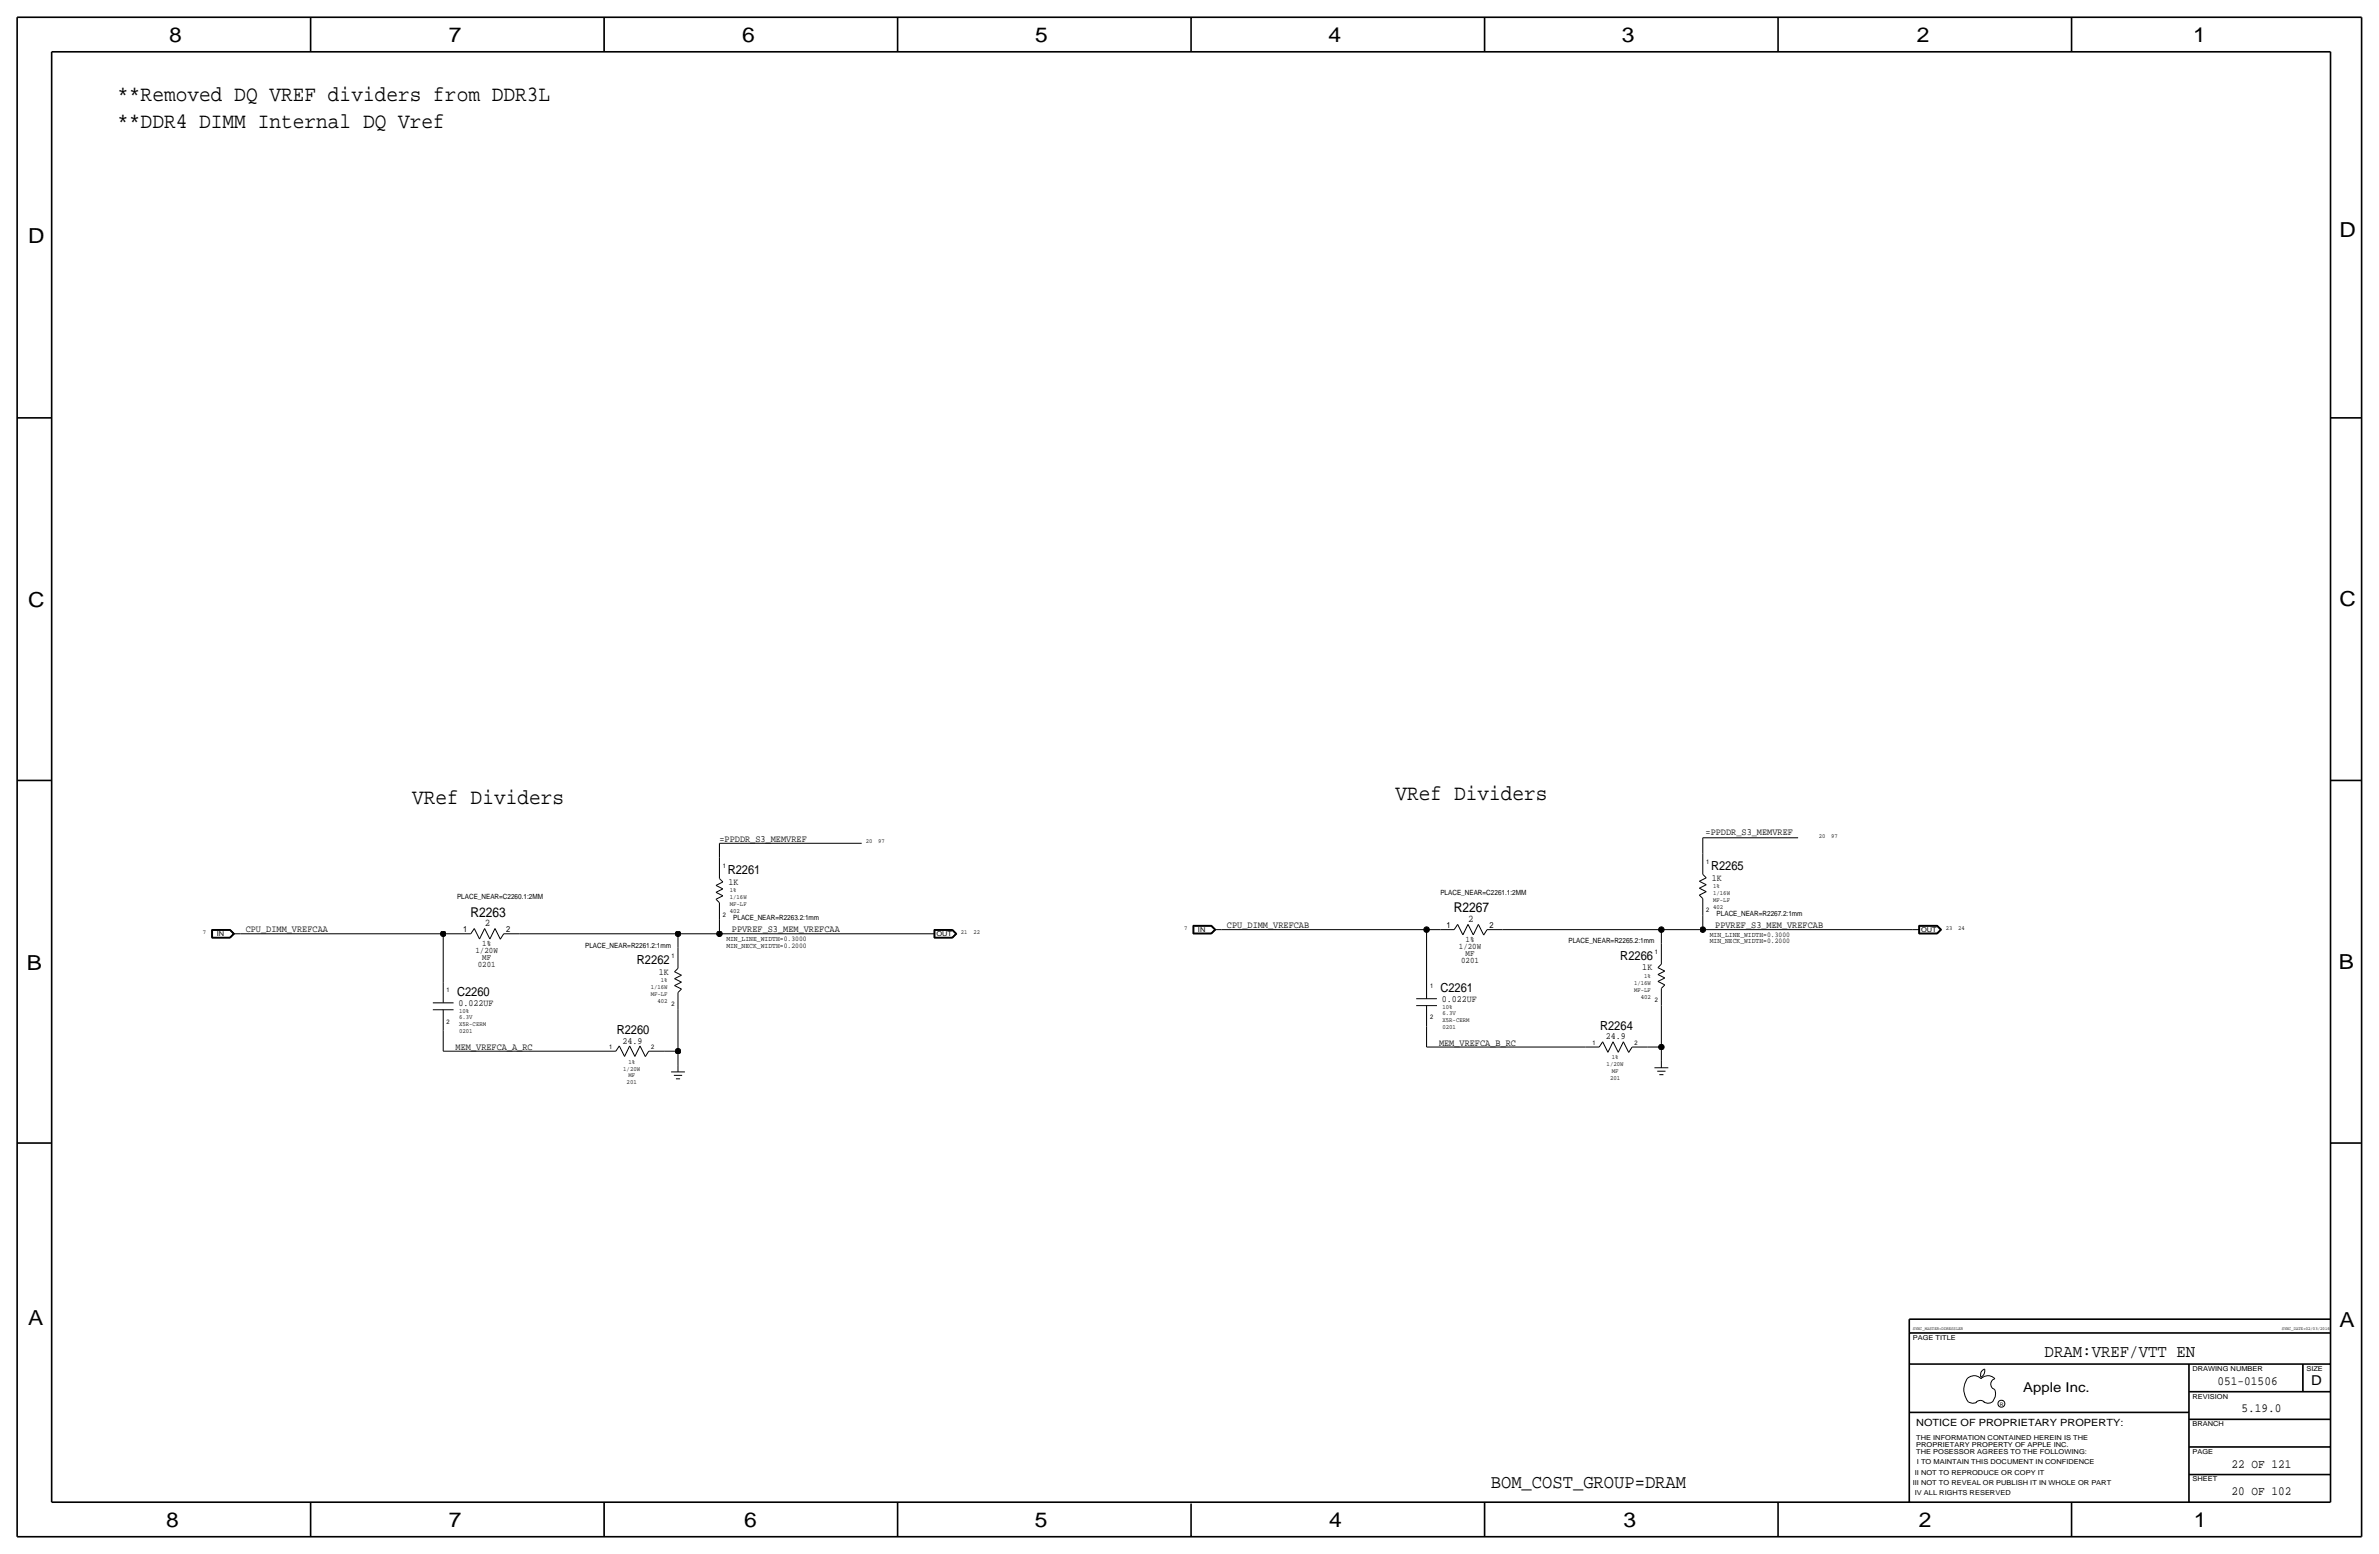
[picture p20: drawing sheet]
<svg xmlns="http://www.w3.org/2000/svg" width="875mm" height="572mm" viewBox="0 0 875 572" stroke-linecap="round" stroke-linejoin="round" font-family="sans-serif">
<defs><g id="words">
<g font-size="8">
<text x="43.1" y="37.1">**Removed DQ VREF dividers from DDR3L</text>
<text x="43.1" y="47.2">**DDR4 DIMM Internal DQ Vref</text>
<text x="151.6" y="295.7">VRef Dividers</text>
<text x="513.3" y="294.1">VRef Dividers</text>
</g>
<g font-size="7.6">
<text x="62.2" y="15.5">8</text>
<text x="165" y="15.5">7</text>
<text x="273" y="15.5">6</text>
<text x="380.7" y="15.5">5</text>
<text x="488.6" y="15.5">4</text>
<text x="596.6" y="15.5">3</text>
<text x="705.1" y="15.5">2</text>
<text x="806.7" y="15.5">1</text>
<text x="10.4" y="89.4">D</text>
<text x="860.5" y="87.1">D</text>
<text x="10.4" y="223.3">C</text>
<text x="860.5" y="222.8">C</text>
<text x="9.8" y="356.6">B</text>
<text x="860.2" y="356.4">B</text>
<text x="10.4" y="487.4">A</text>
<text x="860.5" y="488.2">A</text>
<text x="61.2" y="561.6">8</text>
<text x="165" y="561.6">7</text>
<text x="273.8" y="561.6">6</text>
<text x="380.7" y="561.6">5</text>
<text x="488.9" y="561.6">4</text>
<text x="597.1" y="561.6">3</text>
<text x="705.8" y="561.6">2</text>
<text x="806.9" y="561.6">1</text>
</g>
<text font-size="7.1" x="548.3" y="547.4">BOM_COST_GROUP=DRAM</text>
<text font-size="6.5" x="752" y="499.1">DRAM:VREF/VTT EN</text>
<g font-size="5">
<text x="534.7" y="335.5">R2267</text>
<text x="173" y="337.1">R2263</text>
<text x="850.1" y="509.3">D</text>
<text x="744.2" y="511.8">Apple Inc.</text>
</g>
<g font-size="4.6">
<text x="267.7" y="321.6">R2261</text>
<text x="629.4" y="320">R2265</text>
<text x="596" y="353.1">R2266</text>
<text x="234.3" y="354.6">R2262</text>
<text x="529.8" y="364.7">C2261</text>
<text x="168.1" y="366.3">C2260</text>
<text x="226.8" y="380.2">R2260</text>
<text x="588.5" y="378.7">R2264</text>
<text x="815.7" y="509.3">051-01506</text>
<text x="824.4" y="519.4">5.19.0</text>
<text x="820.8" y="539.8">22 OF 121</text>
<text x="820.8" y="549.9">20 OF 102</text>
</g>
<g font-size="3.8">
<text x="178.3" y="340.6">2</text>
<text x="540" y="339.1">2</text>
</g>
<text font-size="3.7" x="704.8" y="524.5">NOTICE OF PROPRIETARY PROPERTY:</text>
<g font-size="3.5">
<text x="264.6" y="309.6">=PPDDR_S3_MEMVREF</text>
<text x="627.3" y="307.1">=PPDDR_S3_MEMVREF</text>
<text x="629.6" y="323.9">1K</text>
<text x="267.9" y="325.4">1K</text>
<text x="451.3" y="341.4">CPU_DIMM_VREFCAB</text>
<text x="630.9" y="341.4">PPVREF_S3_MEM_VREFCAB</text>
<text x="90.4" y="342.9">CPU_DIMM_VREFCAA</text>
<text x="269.2" y="342.9">PPVREF_S3_MEM_VREFCAA</text>
<text x="242.4" y="358.4">1K</text>
<text x="604.1" y="356.9">1K</text>
<text x="168.6" y="370.1">0.022UF</text>
<text x="530.3" y="368.6">0.022UF</text>
<text x="228.9" y="383.8">24.9</text>
<text x="590.6" y="382.3">24.9</text>
<text x="167.6" y="386.1">MEM_VREFCA_A_RC</text>
<text x="529.3" y="384.6">MEM_VREFCA_B_RC</text>
</g>
<g font-size="3.1">
<text x="532.1" y="341.1">1</text>
<text x="547.8" y="341.1">2</text>
<text x="170.4" y="342.6">1</text>
<text x="177.4" y="348">1%</text>
<text x="186.1" y="342.6">2</text>
<text x="539.1" y="346.5">1%</text>
<text x="174.9" y="350.5">1/20W</text>
<text x="177.4" y="353.1">MF</text>
<text x="536.6" y="349">1/20W</text>
<text x="539.1" y="351.5">MF</text>
<text x="175.7" y="355.6">0201</text>
<text x="537.4" y="354.1">0201</text>
</g>
<g font-size="2.6">
<text x="529.8" y="329.2">PLACE_NEAR=C2261.1:2MM</text>
<text x="168.1" y="330.7">PLACE_NEAR=C2260.1:2MM</text>
<text x="269.7" y="338.3">PLACE_NEAR=R2263.2:1mm</text>
<text x="631.4" y="336.8">PLACE_NEAR=R2267.2:1mm</text>
<text x="267.2" y="345.9">MIN_LINE_WIDTH=0.3000</text>
<text x="576.9" y="347">PLACE_NEAR=R2265.2:1mm</text>
<text x="628.9" y="347">MIN_NECK_WIDTH=0.2000</text>
<text x="628.9" y="344.4">MIN_LINE_WIDTH=0.3000</text>
<text x="215.2" y="348.5">PLACE_NEAR=R2261.2:1mm</text>
<text x="267.2" y="348.5">MIN_NECK_WIDTH=0.2000</text>
</g>
<g font-size="2.5">
<text x="79.7" y="344.2">IN</text>
<text x="344.4" y="344.2">OUT</text>
<text x="440.6" y="342.6">IN</text>
<text x="706.6" y="342.6">OUT</text>
<text x="703.5" y="492.8">PAGE TITLE</text>
<text x="806.4" y="504.2">DRAWING NUMBER</text>
<text x="848.3" y="504.2">SIZE</text>
<text x="806.4" y="514.4">REVISION</text>
<text x="806.4" y="524.5">BRANCH</text>
<text x="704.8" y="532.1">PROPRIETARY PROPERTY OF APPLE INC.</text>
<text x="704.8" y="529.6">THE INFORMATION CONTAINED HEREIN IS THE</text>
<text x="704.8" y="534.7">THE POSESSOR AGREES TO THE FOLLOWING:</text>
<text x="705.1" y="538.5">I TO MAINTAIN THIS DOCUMENT IN CONFIDENCE</text>
<text x="806.4" y="534.7">PAGE</text>
<text x="704.3" y="542.3">II NOT TO REPRODUCE OR COPY IT</text>
<text x="806.4" y="544.8">SHEET</text>
<text x="703.5" y="546.1">III NOT TO REVEAL OR PUBLISH IT IN WHOLE OR PART</text>
<text x="704.3" y="549.9">IV ALL RIGHTS RESERVED</text>
</g>
<g font-size="2.3">
<text x="318.5" y="310.1">20</text>
<text x="323" y="310.1">97</text>
<text x="669" y="308.1">20</text>
<text x="673.6" y="308.1">97</text>
<text x="627.6" y="317.8">1</text>
<text x="265.9" y="319.3">1</text>
<text x="268.4" y="328.2">1%</text>
<text x="630.1" y="329.2">1/16W</text>
<text x="630.1" y="326.6">1%</text>
<text x="268.4" y="333.2">MF-LF</text>
<text x="268.4" y="330.7">1/16W</text>
<text x="268.4" y="335.8">402</text>
<text x="627.6" y="335.5">2</text>
<text x="630.1" y="334.3">402</text>
<text x="630.1" y="331.7">MF-LF</text>
<text x="265.9" y="337.1">2</text>
<text x="435.6" y="341.9">7</text>
<text x="715.7" y="341.9">23</text>
<text x="720.2" y="341.9">24</text>
<text x="74.6" y="343.4">7</text>
<text x="353.5" y="343.4">21</text>
<text x="358" y="343.4">22</text>
<text x="247" y="352.3">1</text>
<text x="608.6" y="350.8">1</text>
<text x="604.8" y="359.7">1%</text>
<text x="164.3" y="365">1</text>
<text x="239.3" y="363.7">1/16W</text>
<text x="243.1" y="361.2">1%</text>
<text x="526" y="363.5">1</text>
<text x="601" y="364.7">MF-LF</text>
<text x="601" y="362.2">1/16W</text>
<text x="239.3" y="366.3">MF-LF</text>
<text x="241.8" y="368.8">402</text>
<text x="247" y="370.1">2</text>
<text x="530.6" y="371.1">10%</text>
<text x="603.5" y="367.3">402</text>
<text x="608.6" y="368.6">2</text>
<text x="164.3" y="376.4">2</text>
<text x="168.9" y="377.4">X5R-CERM</text>
<text x="168.9" y="372.6">10%</text>
<text x="168.9" y="374.9">6.3V</text>
<text x="526" y="374.9">2</text>
<text x="530.6" y="373.4">6.3V</text>
<text x="530.6" y="375.9">X5R-CERM</text>
<text x="168.9" y="380">0201</text>
<text x="530.6" y="378.5">0201</text>
<text x="224.1" y="385.8">1</text>
<text x="239.5" y="385.8">2</text>
<text x="585.8" y="384.3">1</text>
<text x="592.8" y="389.6">1%</text>
<text x="601.2" y="384.3">2</text>
<text x="229.2" y="393.7">1/20W</text>
<text x="231.1" y="391.2">1%</text>
<text x="590.9" y="392.2">1/20W</text>
<text x="592.8" y="394.7">MF</text>
<text x="230.5" y="398.8">201</text>
<text x="231.1" y="396.2">MF</text>
<text x="592.2" y="397.3">201</text>
</g>
<text font-size="1.8" x="735.5" y="516.9">R</text>
<g font-size="1.7">
<text x="703.5" y="488.9">SYNC_MASTER=DDRESSLER</text>
<text x="839.2" y="488.9">SYNC_DATE=02/03/2016</text>
</g>
</g></defs>
<g fill="none" stroke="#000" stroke-width=".6" stroke-linecap="butt">
<path d="M6.3 6.4v558.7zM6.3 6.4h862.3zM19 19.1h838.2zM19 19.1v533.4zM114.2 6.4v12.7zM222.2 6.4v12.7zM330.1 6.4v12.7zM438.1 6.4v12.7zM546 6.4v12.7zM654 6.4v12.7zM761.9 6.4v12.7zM857.2 19.1v533.4z"/>
<path d="M868.6 6.4v558.7zM6.3 153.7h12.7zM857.2 153.7h11.4zM6.3 287h12.7zM857.2 287h11.4zM6.3 420.4h12.7zM857.2 420.4h11.4zM702.3 490.2h154.9zM702.3 485.1h154.9zM702.3 485.1v5.1zM702.3 490.2v62.3zM702.3 501.6h154.9z"/>
<path d="M702.3 519.4h102.8zM805.1 501.6v50.8zM805.1 511.8h52.1zM847 501.6v10.2zM805.1 522h52.1zM805.1 532.1h52.1zM19 552.5h838.2zM114.2 552.4v12.7zM222.2 552.5v12.7zM330.1 552.5v12.7zM438.1 553v12.1zM546 552.5v12.7z"/>
<path d="M654 552.5v12.7zM761.9 552.5v12.7zM805.1 542.3h52.1zM6.3 565.1h862.3z"/>
</g>
<g fill="none" stroke="#000" stroke-width=".37">
<path d="M264.6 310.1h52.3zM264.6 310.1v5.4zM264.6 315.5v7.6zM626.3 308.1h35.1zM626.3 308.1v5.8zM626.3 313.9v7.7zM263.3 330.7l1.3 1.3zM263.3 328.2l2.6 1.2zM263.3 325.6l2.6 1.3zM263.3 325.6l2.6-1.2zM263.3 330.7l2.6-1.3zM263.3 328.2l2.6-1.3z"/>
<path d="M264.6 323.1l1.3 1.3zM264.6 338.3v5.1zM264.6 332v6.3zM536.1 340l2 3.8zM536.1 340l-1.2 1.9zM540 340l-1.9 3.8zM540 340l1.9 3.8zM543.8 340l-1.9 3.8zM543.8 340l1.9 3.8zM625 324.1l2.6-1.3zM625 329.2l2.6-1.3zM625 326.6l2.6-1.2z"/>
<path d="M625 329.2l1.3 1.3zM625 326.6l2.6 1.3zM625 324.1l2.6 1.3zM626.3 321.6l1.3 1.2zM626.3 336.8v5.1zM626.3 330.5v6.3zM77.9 341.8v3.2zM77.9 345h6.8zM77.9 341.8h6.8zM78 341.9v3zM78 344.9h6.6zM78 341.9h6.6z"/>
<path d="M78.1 342h6.5zM78.1 342v2.8zM78.1 344.8h6.5zM78.2 342.1v2.6zM78.2 344.7h6.3zM78.2 342.1h6.3zM84.5 344.7l1.3-1.3zM84.5 342.1l1.3 1.3zM84.6 342l1.4 1.4zM84.6 341.9l1.5 1.5zM84.6 344.9l1.5-1.5zM84.7 341.8l1.6 1.6z"/>
<path d="M84.7 345l1.6-1.6zM85.8 343.4h2.5zM86 343.4l-1.4 1.4zM88.3 343.4h74.7zM163 343.4h5.1zM163 343.4v17.8zM168.1 343.4h5.1zM174.4 341.5l-1.2 1.9zM174.4 341.5l2 3.8zM178.3 341.5l-1.9 3.8zM178.3 341.5l1.9 3.8zM182.1 341.5l-1.9 3.8z"/>
<path d="M182.1 341.5l1.9 3.8zM185.3 343.4l-1.3 2zM185.3 343.4h5.7zM191 343.4h58.4zM248.1 359.9l2.5-1.3zM248.1 357.4l1.3-1.3zM248.1 357.4l2.5 1.2zM248.1 359.9l2.5 1.3zM249.4 343.4h15.2zM249.4 343.4v5.1zM249.4 348.5v7.6zM264.6 343.4h76.7z"/>
<path d="M341.3 343.4h2.6zM343.6 341.8v3.2zM343.6 345h6.8zM343.6 341.8h6.8zM343.7 341.9v3zM343.7 344.9h6.6zM343.7 341.9h6.6zM343.8 342v2.8zM343.8 344.8h6.5zM343.8 342h6.5zM343.9 342.1h6.3zM343.9 342.1v2.6z"/>
<path d="M343.9 344.7h6.3zM350.2 342.1l1.3 1.3zM350.2 344.7l1.3-1.3zM350.3 344.8l1.3-1.4zM350.3 342l1.3 1.4zM350.3 344.9l1.5-1.5zM350.3 341.9l1.5 1.5zM350.4 341.8l1.5 1.6zM350.4 345l1.5-1.6zM438.8 340.3v3.2zM438.8 343.5h6.8zM438.8 340.3h6.8z"/>
<path d="M438.9 340.4v3zM438.9 343.4h6.7zM438.9 340.4h6.7zM439 340.5v2.8zM439 343.3h6.5zM439 340.5h6.5zM439.1 340.6h6.4zM439.1 340.6v2.6zM439.1 343.2h6.4zM445.5 343.2l1.2-1.3zM445.5 340.6l1.2 1.3zM445.5 340.5l1.4 1.4z"/>
<path d="M445.5 343.3l1.4-1.4zM445.6 340.4l1.4 1.5zM445.6 343.4l1.4-1.5zM445.6 340.3l1.6 1.6zM445.6 343.5l1.6-1.6zM446.7 341.9h2.6zM449.3 341.9h75.4zM524.7 341.9v17.8zM524.7 359.7v7.6zM524.7 341.9h5.1zM529.8 341.9h5.1zM547 341.9h5.7z"/>
<path d="M547 341.9l-1.3 2zM552.7 341.9h58.4zM609.8 358.4l2.5-1.3zM609.8 355.9l1.3-1.3zM609.8 355.9l2.5 1.2zM609.8 358.4l2.5 1.3zM611.1 341.9h15.2zM611.1 341.9v5.1zM611.1 347v7.6zM626.3 341.9h77.2zM703.5 341.9h2.6zM705.8 340.3h6.8z"/>
<path d="M705.8 340.3v3.2zM705.8 343.5h6.8zM705.9 340.4v3zM705.9 343.4h6.6zM705.9 340.4h6.6zM706 340.5v2.8zM706 343.3h6.5zM706 340.5h6.5zM706.1 340.6h6.3zM706.1 340.6v2.6zM706.1 343.2h6.3zM712.4 340.6l1.3 1.3z"/>
<path d="M712.4 343.2l1.3-1.3zM712.5 340.5l1.3 1.4zM712.5 343.4l1.5-1.5zM712.5 340.4l1.5 1.5zM712.6 343.5l1.5-1.6zM712.6 340.3l1.5 1.6zM713.8 341.9l-1.3 1.4zM159.2 368.8h7.6zM159.2 371.3h7.6zM163 379v7.6zM163 361.2v7.6zM163 371.3v7.7z"/>
<path d="M248.1 362.5l2.5-1.3zM248.1 362.5l2.5 1.2zM249.4 371.3v15.3zM249.4 365v6.3zM250.6 363.7l-1.2 1.3zM520.9 369.8h7.6zM520.9 367.3h7.6zM524.7 377.4v7.7zM524.7 369.8v7.6zM609.8 360.9l2.5-1.2zM609.8 360.9l2.5 1.3zM611.1 369.8v15.3z"/>
<path d="M611.1 363.5v6.3zM612.3 362.2l-1.2 1.3zM163 386.6h58.4zM221.4 386.6h5.1zM227.8 384.7l1.9 3.8zM227.8 384.7l-1.3 1.9zM231.6 384.7l1.9 3.8zM231.6 384.7l-1.9 3.8zM235.4 384.7l-1.9 3.8zM235.4 384.7l1.9 3.8zM238.6 386.6h5.7zM238.6 386.6l-1.3 2z"/>
<path d="M244.3 386.6h5.1zM246.8 394.2h5.1zM247.9 395.5h3zM248.6 396.7h1.5zM249.4 386.6v5.1zM249.4 391.7v2.5zM524.7 385.1h58.4zM583.1 385.1h5.1zM589.5 383.1l1.9 3.9zM589.5 383.1l-1.3 2zM593.3 383.1l-1.9 3.9zM593.3 383.1l1.9 3.9z"/>
<path d="M597.1 383.1l-1.9 3.9zM597.1 383.1l1.9 3.9zM600.3 385.1h5.7zM600.3 385.1l-1.3 2zM606 385.1h5.1zM608.5 392.7h5.1zM609.5 394h3.1zM610.3 395.2h1.5zM611.1 385.1v5zM611.1 390.1v2.6zM724.1 515.6l.5 .2a2.67 2.67 0 0 0 2.5-.2M726.8 515.7a2.09 2.09 0 0 1 3.1 0"/>
<path d="M728.6 506.5a2.69 2.69 0 0 0 1.3-3 2.26 2.26 0 0 0-1.3 3M729.7 515.6l.4 .2a2.67 2.67 0 0 0 2.6-.2M733.7 511.1a4.5 4.5 0 0 1-1 4.6M733.8 511a2.08 2.08 0 0 1-1.6-2 2.08 2.08 0 0 1 1.6-2 3.4 3.4 0 0 0-5.1 0 3.6 3.6 0 0 0-3.9-.8 3.6 3.6 0 0 0-2.3 3.3 7.1 7.1 0 0 0 1.6 6.2"/>
<circle cx="736.1" cy="516.2" r="1.28"/>
</g>
<g fill="#000" stroke="#000" stroke-width=".37">
<circle cx="163" cy="343.4" r="1.02"/>
<circle cx="249.4" cy="343.4" r="1.02"/>
<circle cx="264.6" cy="343.4" r="1.02"/>
<circle cx="524.7" cy="341.9" r="1.02"/>
<circle cx="611.1" cy="341.9" r="1.02"/>
<circle cx="626.3" cy="341.9" r="1.02"/>
<circle cx="249.4" cy="386.6" r="1.02"/>
<circle cx="611.1" cy="385.1" r="1.02"/>
</g>
<use href="#words"/>
</svg>
